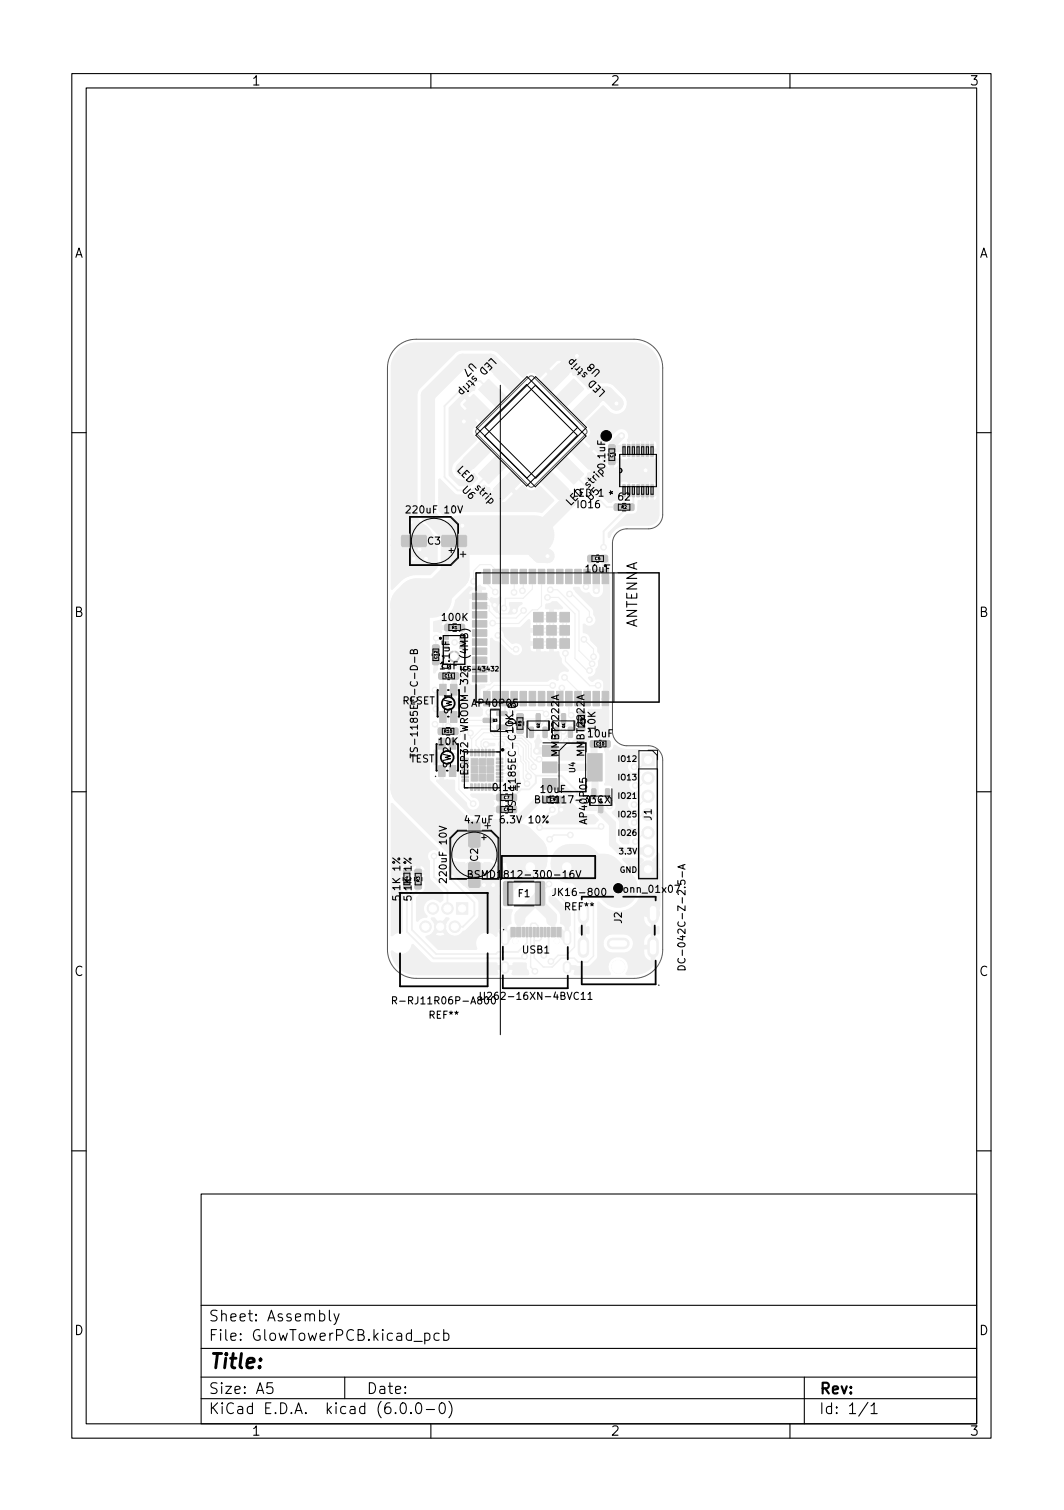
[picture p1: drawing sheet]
<svg xmlns="http://www.w3.org/2000/svg" width="148mm" height="210mm" viewBox="0 0 148 210" stroke-linecap="round" stroke-linejoin="round" font-family="sans-serif">
<defs><g id="words">
<text font-size="2.8" x="29" y="190.6">Title:</text>
<g font-size="2.1">
<text x="29" y="184">Sheet: Assembly</text>
<text x="29" y="186.7">File: GlowTowerPCB.kicad_pcb</text>
<text x="29" y="196.9">KiCad E.D.A. kicad (6.0.0-0)</text>
<text x="29" y="194.1">Size: A5</text>
<text x="51" y="194.1">Date:</text>
<text x="114" y="194.1">Rev:</text>
<text x="114" y="196.9">Id: 1/1</text>
</g>
<text font-size="1.9" x="88.7" y="87.5" transform="rotate(-90 88.7 87.5)">ANTENNA</text>
<g font-size="1.8">
<text x="35" y="11.9">1</text>
<text x="85" y="11.9">2</text>
<text x="135" y="11.9">3</text>
<text x="10.3" y="35.9">A</text>
<text x="136.4" y="35.9">A</text>
<text x="10.3" y="85.9">B</text>
<text x="136.4" y="85.9">B</text>
<text x="10.3" y="135.9">C</text>
<text x="136.4" y="135.9">C</text>
<text x="10.3" y="185.9">D</text>
<text x="136.4" y="185.9">D</text>
<text x="35" y="199.9">1</text>
<text x="85" y="199.9">2</text>
<text x="135" y="199.9">3</text>
</g>
<g font-size="1.4">
<text x="65.7" y="50.5" transform="rotate(135 65.7 50.5)">U7</text>
<text x="68.3" y="50" transform="rotate(135 68.3 50)">LED strip</text>
<text x="83.7" y="51.8" transform="rotate(-135 83.7 51.8)">U8</text>
<text x="84.2" y="54.4" transform="rotate(-135 84.2 54.4)">LED strip</text>
<text x="63.8" y="65.7" transform="rotate(45 63.8 65.7)">LED strip</text>
<text x="84.3" y="65.1" transform="rotate(-90 84.3 65.1)">0.1uF</text>
<text x="57" y="71.5">220uF 10V</text>
<text x="64.3" y="68.3" transform="rotate(45 64.3 68.3)">U6</text>
<text x="79.7" y="70.3" transform="rotate(-45 79.7 70.3)">LED strip</text>
<text x="80" y="69.1">LED 1</text>
<text x="80.5" y="70.8">IO16</text>
<text x="82.3" y="69.8" transform="rotate(-45 82.3 69.8)">U5</text>
<text x="85.9" y="68.9" transform="rotate(-90 85.9 68.9)">*</text>
<text x="86.1" y="69.7">62</text>
<text x="59.6" y="75.8">C3</text>
<text x="81.6" y="79.7">10uF</text>
<text x="61.6" y="86.5">100K</text>
<text x="61.2" y="93.2">1uF</text>
<text x="62.6" y="93" transform="rotate(-90 62.6 93)">0.1uF</text>
<text x="56" y="98.1">RESET</text>
<text x="62.9" y="99.4" transform="rotate(-90 62.9 99.4)">SW1</text>
<text x="66" y="98.4">AP40P05</text>
<text x="82.9" y="101.7" transform="rotate(-90 82.9 101.7)">10K</text>
<text x="57" y="106.2">TEST</text>
<text x="58.2" y="103.8" transform="rotate(-90 58.2 103.8)">TS-1185EC-C-D-B</text>
<text x="61.1" y="103.8">10K</text>
<text x="62.8" y="107" transform="rotate(-90 62.8 107)">SW2</text>
<text x="65.2" y="106.5" transform="rotate(-90 65.2 106.5)">ESP32-WROOM-32E (4MB)</text>
<text x="71.5" y="102" transform="rotate(-90 71.5 102)">10K</text>
<text x="77.8" y="105.2" transform="rotate(-90 77.8 105.2)">MMBT2222A</text>
<text x="81.4" y="105.2" transform="rotate(-90 81.4 105.2)">MMBT2222A</text>
<text x="82" y="102.7">10uF</text>
<text x="68.7" y="110.1">0.1uF</text>
<text x="71.8" y="111.3" transform="rotate(-90 71.8 111.3)">TS-1185EC-C-D-B</text>
<text x="75.3" y="111.8">BL1117-33CX</text>
<text x="75.3" y="110.4">10uF</text>
<text x="65.5" y="114.6">4.7uF 6.3V 10%</text>
<text x="66.6" y="119.9" transform="rotate(-90 66.6 119.9)">C2</text>
<text x="81.7" y="114.5" transform="rotate(-90 81.7 114.5)">AP40P05</text>
<text x="90.7" y="114.2" transform="rotate(-90 90.7 114.2)">J1</text>
<text x="55.7" y="125.1" transform="rotate(-90 55.7 125.1)">5.1K 1%</text>
<text x="57.3" y="125.1" transform="rotate(-90 57.3 125.1)">5.1K 1%</text>
<text x="62.2" y="122.5" transform="rotate(-90 62.2 122.5)">220uF 10V</text>
<text x="66.5" y="122.3">BSMD1812-300-16V</text>
<text x="72.2" y="124.9">F1</text>
<text x="77.6" y="124.7">JK16-800</text>
<text x="86.1" y="124.3">Conn_01x07</text>
<text x="78.7" y="126.7">REF**</text>
<text x="86.6" y="128.6" transform="rotate(-90 86.6 128.6)">J2</text>
<text x="72.8" y="132.8">USB1</text>
<text x="95.4" y="133.3" transform="rotate(-90 95.4 133.3)">DC-042C-Z-2.5-A</text>
<text x="55.8" y="139.8">R-RJ11R06P-A800</text>
<text x="59.9" y="141.8">REF**</text>
<text x="68.1" y="139.2">U262-16XN-4BVC11</text>
</g>
<g font-size="1.1">
<text x="80.1" y="107.6" transform="rotate(-90 80.1 107.6)">U4</text>
<text x="86.4" y="106.1">IO12</text>
<text x="86.4" y="108.6">IO13</text>
<text x="86.4" y="111.2">IO21</text>
<text x="86.4" y="113.8">IO25</text>
<text x="86.4" y="116.4">IO26</text>
<text x="86.5" y="119">3.3V</text>
<text x="86.4" y="121.5">GND</text>
</g>
<text font-size=".9" x="64.6" y="93.5">ICS-43432</text>
<g font-size=".6">
<text x="85.4" y="63.7" transform="rotate(-90 85.4 63.7)">C1</text>
<text x="86.6" y="70.8">R2</text>
<text x="82.9" y="78">C5</text>
<text x="63" y="87.6">R1</text>
<text x="60.9" y="91.7" transform="rotate(-90 60.9 91.7)">C12</text>
<text x="62" y="94.3">C11</text>
<text x="72.6" y="101.1" transform="rotate(-90 72.6 101.1)">R8</text>
<text x="81.2" y="100.8" transform="rotate(-90 81.2 100.8)">R9</text>
<text x="61.9" y="102">R10</text>
<text x="83.1" y="103.8">C10</text>
<text x="70.2" y="112.9">C4</text>
<text x="70.2" y="111.3">C7</text>
<text x="76.6" y="111.5">C9</text>
<text x="56.9" y="122.7" transform="rotate(-90 56.9 122.7)">R4</text>
<text x="58.4" y="122.8" transform="rotate(-90 58.4 122.8)">R3</text>
</g>
<g font-size=".4">
<text x="68.6" y="100.5">Q3</text>
<text x="75.1" y="101.3" transform="rotate(-90 75.1 101.3)">Q2</text>
<text x="78.6" y="101.3" transform="rotate(-90 78.6 101.3)">Q1</text>
<text x="83.8" y="111.8" transform="rotate(-90 83.8 111.8)">Q4</text>
</g>
</g></defs>
<circle cx="63.2" cy="91.4" r=".67" fill="none" stroke="#f0f0f0" stroke-width=".3"/>
<g fill="#f0f0f0" stroke="#f0f0f0" stroke-width=".14">
<path d="M70.9 112.3h1v.8h-1z"/>
<path d="M69.2 112.3h1v.8h-1z"/>
<path d="M75.6 103.8h2v1.5h-2z"/>
<path d="M75.6 106.1h2v1.5h-2z"/>
<path d="M75.6 108.4h2v1.5h-2z"/>
<path d="M81.9 104.9h2v3.8h-2z"/>
<path d="M61.6 74.6l.1-.1h3.1l.2 .3v1.2l-.3 .1h-3.1l-.1-.2z"/>
<path d="M56 74.6l.1-.1h3.1l.2 .3v1.2l-.3 .1h-3.1l-.1-.2z"/>
<path d="M63.6 125.7h1.6v1.6h-1.6z"/>
<path d="M65.3 120.1h1.3l.2 .1 .1 3.1-.2 .2-1.2 .1-.2-.2v-3.1z"/>
<path d="M65.3 114.5h1.3l.2 .1 .1 3.1-.2 .2-1.2 .1-.2-.2v-3.1z"/>
<path d="M64.5 63.8l2.5-2.4 1.4 1.4-2.5 2.4z"/>
<path d="M66.6 66l2.5-2.5 1.4 1.4-2.5 2.5z"/>
<path d="M71.2 65.6l1.4 1.4-2.5 2.5-1.4-1.4z"/>
<path d="M57.8 121.1h.8v.8h-.8z"/>
<path d="M57.8 122.9h.8v.8h-.8z"/>
<path d="M68.5 104.3h.3v.9h-.3z"/>
<path d="M68 104.3h.3v.9h-.3z"/>
<path d="M67.5 104.3h.3v.9h-.3z"/>
<path d="M67 104.3h.3v.9h-.3z"/>
<path d="M66.5 104.3h.3v.9h-.3z"/>
<path d="M66 104.3h.3v.9h-.3z"/>
<path d="M64.3 107.1h.9v.2h-.9z"/>
<path d="M64.3 107.6h.9v.2h-.9z"/>
<path d="M64.3 108.1h.9v.2h-.9z"/>
<path d="M64.3 108.6h.9v.2h-.9z"/>
<path d="M65.5 109.1h.3v.9h-.3z"/>
<path d="M66 109.1h.3v.9h-.3z"/>
<path d="M66.5 109.1h.3v.9h-.3z"/>
<path d="M67 109.1h.3v.9h-.3z"/>
<path d="M67.5 109.1h.3v.9h-.3z"/>
<path d="M68 109.1h.3v.9h-.3z"/>
<path d="M69.1 108.6h.9v.2h-.9z"/>
<path d="M69.1 108.1h.9v.2h-.9z"/>
<path d="M69.1 107.6h.9v.2h-.9z"/>
<path d="M69.1 107.1h.9v.2h-.9z"/>
<path d="M69.1 106.6h.9v.2h-.9z"/>
<path d="M69.1 106.1h.9v.2h-.9z"/>
<path d="M69.1 105.6h.9v.2h-.9z"/>
<path d="M65.5 105.6h3.3v3.2h-3.3z"/>
<path d="M62 87h.8v.8h-.8z"/>
<path d="M63.8 87h.8v.8h-.8z"/>
<path d="M83.9 79.3h.9v2h-.9z"/>
<path d="M82.6 79.3h.9v2h-.9z"/>
<path d="M81.3 79.3h.9v2h-.9z"/>
<path d="M80 79.3h.9v2h-.9z"/>
<path d="M78.8 79.3h.9v2h-.9z"/>
<path d="M77.5 79.3h.9v2h-.9z"/>
<path d="M76.2 79.3h.9v2h-.9z"/>
<path d="M75 79.3h.9v2h-.9z"/>
<path d="M73.7 79.3h.9v2h-.9z"/>
<path d="M72.4 79.3h.9v2h-.9z"/>
<path d="M71.2 79.3h.9v2h-.9z"/>
<path d="M69.9 79.3h.9v2h-.9z"/>
<path d="M68.6 79.3h.9v2h-.9z"/>
<path d="M67.3 79.3h.9v2h-.9z"/>
<path d="M65.8 82.6h2v.9h-2z"/>
<path d="M65.8 83.9h2v.9h-2z"/>
<path d="M65.8 85.1h2v.9h-2z"/>
<path d="M65.8 86.4h2v.9h-2z"/>
<path d="M65.8 87.7h2v.9h-2z"/>
<path d="M65.8 89h2v.9h-2z"/>
<path d="M65.8 90.2h2v.9h-2z"/>
<path d="M65.8 91.5h2v.9h-2z"/>
<path d="M65.8 92.8h2v.9h-2z"/>
<path d="M65.8 94h2v.9h-2z"/>
<path d="M67.3 96.3h.9v2h-.9z"/>
<path d="M68.6 96.3h.9v2h-.9z"/>
<path d="M69.9 96.3h.9v2h-.9z"/>
<path d="M71.2 96.3h.9v2h-.9z"/>
<path d="M72.4 96.3h.9v2h-.9z"/>
<path d="M73.7 96.3h.9v2h-.9z"/>
<path d="M75 96.3h.9v2h-.9z"/>
<path d="M76.2 96.3h.9v2h-.9z"/>
<path d="M77.5 96.3h.9v2h-.9z"/>
<path d="M78.8 96.3h.9v2h-.9z"/>
<path d="M80 96.3h.9v2h-.9z"/>
<path d="M81.3 96.3h.9v2h-.9z"/>
<path d="M82.6 96.3h.9v2h-.9z"/>
<path d="M83.9 96.3h.9v2h-.9z"/>
<path d="M78 85.3h1.3v1.3h-1.3z"/>
<path d="M78 87.1h1.3v1.3h-1.3z"/>
<path d="M78 88.9h1.3v1.4h-1.3z"/>
<path d="M76.1 85.3h1.4v1.3h-1.4z"/>
<path d="M76.1 87.1h1.4v1.3h-1.4z"/>
<path d="M76.1 88.9h1.4v1.4h-1.4z"/>
<path d="M74.3 85.3h1.3v1.3h-1.3z"/>
<path d="M74.3 87.1h1.3v1.3h-1.3z"/>
<path d="M74.3 88.9h1.3v1.4h-1.3z"/>
<path d="M84 103.2h.9v.8h-.9z"/>
<path d="M82.3 103.2h.9v.8h-.9z"/>
<path d="M61.1 101.4h.8v.8h-.8z"/>
<path d="M62.9 101.4h.8v.8h-.8z"/>
<path d="M86.7 67.5h.4v1.7h-.4z"/>
<path d="M87.4 67.5h.3v1.7h-.3z"/>
<path d="M88 67.5h.4v1.7h-.4z"/>
<path d="M88.7 67.5h.3v1.7h-.3z"/>
<path d="M89.3 67.5h.4v1.7h-.4z"/>
<path d="M90 67.5h.3v1.7h-.3z"/>
<path d="M90.6 67.5h.4v1.7h-.4z"/>
<path d="M90.6 61.9h.4v1.6h-.4z"/>
<path d="M90 61.9h.3v1.6h-.3z"/>
<path d="M89.3 61.9h.4v1.6h-.4z"/>
<path d="M88.7 61.9h.3v1.6h-.3z"/>
<path d="M88 61.9h.4v1.6h-.4z"/>
<path d="M87.4 61.9h.3v1.6h-.3z"/>
<path d="M86.7 61.9h.4v1.6h-.4z"/>
<path d="M71.1 129.1h.6v1.3h-.6z"/>
<path d="M71.9 129.1h.6v1.3h-.6z"/>
<path d="M73.2 129.1h.3v1.3h-.3z"/>
<path d="M74.2 129.1h.3v1.3h-.3z"/>
<path d="M74.7 129.1h.3v1.3h-.3z"/>
<path d="M75.7 129.1h.3v1.3h-.3z"/>
<path d="M77.5 129.1h.6v1.3h-.6z"/>
<path d="M76.7 129.1h.6v1.3h-.6z"/>
<path d="M76.2 129.1h.3v1.3h-.3z"/>
<path d="M75.2 129.1h.3v1.3h-.3z"/>
<path d="M73.7 129.1h.3v1.3h-.3z"/>
<path d="M72.7 129.1h.3v1.3h-.3z"/>
<path d="M70.2 50.7l2.4 2.5-1.4 1.4-2.4-2.5z"/>
<path d="M66.6 54.2l1.4-1.4 2.5 2.5-1.4 1.4z"/>
<path d="M64.5 56.3l1.4-1.4 2.5 2.5-1.4 1.4z"/>
<path d="M81.9 77.4h.9v.8h-.9z"/>
<path d="M83.6 77.4h1v.8h-1z"/>
<path d="M69.2 110.7h1v.8h-1z"/>
<path d="M62.7 95.3h.9v1.5h-.9z"/>
<path d="M62.7 99.1h.9v1.5h-.9z"/>
<path d="M61.2 99.1h.9v1.5h-.9z"/>
<path d="M61.2 95.3h.9v1.5h-.9z"/>
<path d="M84.8 62h.8v.9h-.8z"/>
<path d="M84.8 63.7h.8v.9h-.8z"/>
<path d="M60.3 89.8h.8v1h-.8z"/>
<path d="M60.3 91.6h.8v.9h-.8z"/>
<path d="M79.5 57.4l2.5-2.5 1.4 1.4-2.4 2.5z"/>
<path d="M77.4 55.2l2.5-2.4 1.4 1.4-2.5 2.4z"/>
<path d="M77.8 50.7l1.4 1.4-2.5 2.5-1.4-1.5z"/>
<path d="M61.1 102.8h.9v1.5h-.9z"/>
<path d="M61.1 106.6h.9v1.5h-.9z"/>
<path d="M62.6 106.6h.9v1.5h-.9z"/>
<path d="M62.6 102.8h.9v1.5h-.9z"/>
<path d="M89.4 104.9h1.7v1.7h-1.7z"/>
<path d="M62.9 93.7h.9v.8h-.9z"/>
<path d="M61.1 93.7h1v.8h-1z"/>
<path d="M79.2 101.3l.4-.1 .1 .1v1.3l-.1 .1-.5-.1z"/>
<path d="M78.2 99.4h.4h.2v1.3l-.1 .1-.5-.1z"/>
<path d="M72 99.4h.8v.9h-.8z"/>
<path d="M72 101.2h.8v.9h-.8z"/>
<path d="M84.3 109.9l.4-.1 .2 .1v1.2l-.1 .2-.5-.1z"/>
<path d="M82.4 109.9l.4-.1 .2 .1v1.2l-.1 .2-.5-.1z"/>
<path d="M83.4 111.7h.4l.1 .1 .1 1.2-.1 .2-.5-.1z"/>
<path d="M76.7 65.7l2.5 2.4-1.4 1.4-2.5-2.4z"/>
<path d="M77.4 64.9l1.4-1.4 2.5 2.5-1.4 1.4z"/>
<path d="M80.9 61.4l2.5 2.5-1.4 1.4-2.5-2.4z"/>
<path d="M70.2 122.8l1-.1 .2 .2v3l-.2 .2h-.8l-.3-.1v-3z"/>
<path d="M74.6 122.8l1-.1 .2 .2 .1 3-.2 .2h-.9l-.2-.1v-3z"/>
<path d="M73.7 101.3l.4-.1 .2 .1v1.3l-.1 .1-.5-.1z"/>
<path d="M75.6 101.3l.4-.1 .2 .1v1.3l-.1 .1-.5-.1z"/>
<path d="M74.7 99.4h.4l.1 .1 .1 1.2-.1 .1-.5-.1z"/>
<path d="M69.2 101h1.3l.1 .5-.1 .1-1.3-.1-.1-.1z"/>
<path d="M69.2 99.1h1.3l.1 .5-.1 .1-1.3-.1-.1-.1z"/>
<path d="M67.3 100.1l1.3-.1 .1 .5-.1 .1h-1.2l-.1-.1z"/>
<path d="M85.6 70.2h.8v.8h-.8z"/>
<path d="M87.4 70.2h.8v.8h-.8z"/>
<path d="M61.9 88.6h.6v.4h-.6z"/>
<path d="M86.8 119.5h2.5l.2 .2 .1 .1-.4 .4-.3 .6h1.5l.1 1.6a1.58 1.58 0 0 0 1.1-1l.2 .1v3.7l-.2 .2-.4-.2v3.9l.5-.1 .1 .1v.8l-.2 .2-.4-.2v4.2a3.5 3.5 0 0 1-2.9 1.6h-1l-.1-.1a1.42 1.42 0 0 0-.1-2 1.42 1.42 0 0 0-2 0 1.42 1.42 0 0 0-.1 2l-.1 .1h-4.8l-.2-.1 .2-.6-1.4-.1v-.3l.1-.1h1.3l.4 .1 1.6-.1 1-.9 .1-.3v-1.9h.8a1.34 1.34 0 0 0 .8 1.2l.4 .1 4.4-.1a1.27 1.27 0 0 0 1.1 1.2v-1.7h-1.1v.5h-2.3l.6-.4 .3-.6h2.5v-1.7a1.26 1.26 0 0 0-1.1 1.2v.5h-1.4a1.31 1.31 0 0 0-1.3-1.5h-2.1a1.32 1.32 0 0 0-.8 1.3h-.8v-3.5h6.4a1.27 1.27 0 0 0 1.1 1.2v-1.7h-1.1v.5h-6.4v-2.3h.2l.7 .6a3.3 3.3 0 0 0 2.3 .7h4.3v-1.7a1.29 1.29 0 0 0-1.1 1.2v.5h-3.1l.6-.1a3.3 3.3 0 0 0 1.2-5.5h.6v.1a1.28 1.28 0 0 0 1.1 1v-1.1h-1.7l-1.6-1.6z"/>
<path d="M54.5 132.5l.1-.1 .6 .4 .5 .1a1.59 1.59 0 0 0 1.7-1.4h.2l2.6 2.6h8.9h.1v.4h2.2v-.4h.1h1.7l.1 .7 .3 .4v.4l-.1 .1h-2.1l-.1-.1 .1-.6h-2.2l.2 .6-.2 .1h-11.3a3.5 3.5 0 0 1-3.4-2.8z"/>
<path d="M62.7 119.8l1.1 .3h.9l.1 1.5h2.6v-1.4l.1-.1h.7l.9 .4 .8 .1 .8 1.5-.1 .1h-.4a.75 .75 0 0 0-.6 .7l-.1 1.6 .2 1.7 .3 .4h1.2l.2 .2-.3 .6 .1 1.2-.6 .4v1.3h.4a.25 .25 0 0 1 0 .4l-.2 .1-.7-.1v-1.7a1.09 1.09 0 0 0-.9 .9v.4l-.1 .1-.7-.5-.5-.1a1.58 1.58 0 0 0-1.5 2.3l-.1 .1h-5.3l-1.7-1.7 .1-.1 .6-.3h.6a1.27 1.27 0 0 0 1.4 0l-.7-.7-.7 .7h-.6l.9-1.1-.8-1v-.2h.4l.8 .9 .8-.9h.4v.2l-.8 1 .4 .5a1.37 1.37 0 0 0 1.2 .8 1.37 1.37 0 0 0 1.3-.6l.3-.2 1.8-1.8v-2.2l-1.2-1.3 .3-.1h1l.4-.3 .2-.4v-1.3h-1.1v2h-.5v-2h-1v1.1l-.1 .1h-.2l-2-2.1v-.4l.2-.4z"/>
<path d="M81 127l.4-.1 .1 .1v2.2l.4-.2 .1 .1v.9h-.1l-.4-.1v2.1l-.1 .1h-.4v-2.2h-.3l-.1-.1v-.6l.4-.1z"/>
<path d="M76.5 124.8h.1l.8 .2 2 2.1v1.7l-.2 .2v1.7l-.8 .1-.1-.1a.24 .24 0 0 1 0-.4h.4v-1.3l-.6-.4-.1-1.4-.2-.4-1.3-1.3z"/>
<path d="M54.5 111.9h.2l6.3 6.4a.29 .29 0 0 1-.5 0 .94 .94 0 0 0-.9 .5 .94 .94 0 0 0 .2 1.1v2.4l.2 .2 1.7 1.8v1l-.2 .2a.34 .34 0 0 1-.6-.1 1.33 1.33 0 0 0-1.7 .4 1.33 1.33 0 0 0 .3 1.8l-.1 .1-.8 .2-.4 .4-.2-.1v-3.1l1.1-1.1 .1-.4a1.25 1.25 0 0 0-.1-1 .33 .33 0 0 1 0-.5l.1-.4h-2h-1.5v.3a.39 .39 0 0 1 0 .7v1l.3 .6v5.4l-.1 .1-.6 .1-.8 .4v-.1v-9h4.7a.73 .73 0 0 0-.7-.7v.7h-.5v-.7l-.5 .2-.6-.2v.7h-.5v-.7a.73 .73 0 0 0-.7 .7h-1.2z"/>
<path d="M91.6 118.9l.1-.1 .1 .2v1.6l-.2 .1-.7-.9 .4-.4z"/>
<path d="M83.9 77.6l.3-.1 .1 .2v1l.3 .1v3l.2 .1v13.7l-.2 .2v3l.2 .1v3.5l-.1 .2v2a.7 .7 0 0 0 .8-.7l.1-.1 .8 .4 .6 .1 2 .1 .1 .1-.2 .4v.9l-.1 .2-.2-.1a.92 .92 0 0 0-1.2 1.1 .92 .92 0 0 0 1.6 .4l.1 .2-.2 .8-.9 .2a.92 .92 0 0 0-.3 1.2 .92 .92 0 0 0 1.2 .4l.1 .2-.2 .8-.6-.1-.4 .1a.91 .91 0 0 0-.3 1.3 .91 .91 0 0 0 1.3 .3h.2l-.1 .3-.5 .5-.6 .2a.95 .95 0 0 0-.2 1.3 .95 .95 0 0 0 1.3 .2l.1 .1-.1 .5-.3 .3a1 1 0 0 0-1 1.2l-.9 .1-.4-.5v-2.5l-.3-.5-.7-.8v-.2a.96 .96 0 0 0 .2-1.5l-.1-1.8-.4-.3-.7-.1-.1-.1 .2-.4v-3.9l-.2-.4v-1.9l-.6 .2-.4-.2h-.9l-.5 .3-.1 .4v1.1l-.3 .4-.1 1h-3.2a.16 .16 0 0 1-.2-.1 .16 .16 0 0 1 .1-.2v-.7l-3.4 .1-.1-1.7 .3-.4v-.4l.1-.1 .2 .1v.4a.38 .38 0 0 1 .3 .5l-.3 .4v.6h2.9l.1-.4 .1-.1a.99 .99 0 0 0 1 .2 .99 .99 0 0 0 .6-.8l.3-.2 .2-.4 .6-.3h.6a.74 .74 0 0 0 .5-.7l-.1-.8a.33 .33 0 0 1-.1-.6l.2-.3-.1-1 .1-.1h2l.1-2.9a.92 .92 0 0 0-.3-1.2 .92 .92 0 0 0-1.3 .2h-.1l-.4-.4-.1-.1 .2-.1a.93 .93 0 0 0 .9-1.1l.3-.6v-.5a.99 .99 0 0 0-.1-1.4v-.6l-1-1a1.04 1.04 0 0 0-1-1.1v-1l.1-.1 .2 .1a.93 .93 0 0 0 1.3-.1 .93 .93 0 0 0-.1-1.4v-.5l-.2-.3-2.3-2.3-.3-.4a.13 .13 0 0 1-.1-.1 .13 .13 0 0 1 .2-.1h.6l.1 .1a.91 .91 0 0 0 .8 .7l.5-.1 .1 .1a1.01 1.01 0 0 0 1.1 .6 1.01 1.01 0 0 0 .8-.9v-3.5l-.2-.5z"/>
<path d="M78.1 109h.2l1.3 1.4a1.13 1.13 0 0 0 0 1.4l1.5 1.5 .3 .1 1.3 .1 .6 .7-.5 .5h-6.7l-.1-.2 .9-.8a.94 .94 0 0 0 .8-1.4h.4a.7 .7 0 0 0 .8-.7h-.8v.7h-.4l-.1-.2v-1h1.3a.87 .87 0 0 0-.9-.8z"/>
<path d="M61.3 103.4l.4-.1 .1 .1-.1 3.2 .1 2 .5-.1 1 .1 .1 1.6 1.5 1.6a.94 .94 0 0 0 .6 .9 .94 .94 0 0 0 1.1-.3h2.8v-1.1h-.8l.3 .6-.3 .5h-2l.1-.1a.96 .96 0 0 0-.9-1.3l-.2-.3 .1-.1h2.7h.2v.2h.8l-.1-1.4 .8-.1 .3-.1 .1-.3 .1-.6 1-.9 .6-.1 .1 .1v1l.1 .3a.39 .39 0 0 1-.1 .6l-.8 .8h-.5l-.4 .2-.7-.2v2.7v.2h-1.3l.2 .4-.1 .2h-3.1l-4.8-4.8a.15 .15 0 0 1 0-.2 .15 .15 0 0 1 .2 0h.3v-2.5h-.3l-.4 .4-.2-.1v-1.8l.1-.2 .3 .4h.5z"/>
<path d="M67.6 103.6l1.2-.1 .1 .1-.1 .2h-.8a.32 .32 0 0 1-.4-.2z"/>
<path d="M63.8 92.6l.3-.2a.15 .15 0 0 1 .1-.1 .15 .15 0 0 1 .2 .2v.8l.5 .4 .4 .2v1.1l.1 .3 .3 .1 1.8 .1a.21 .21 0 0 1 0 .2 .21 .21 0 0 1-.3 .1l-.2 .1-.2 .3v2.1l.4 .5v.5a.32 .32 0 0 1-.3 .4h-2l-.3 .1-.4 .3h-1.1l-.1-.4 .1-.1h1v-.8l-.2-.2h-.5a1.15 1.15 0 0 0-1.1-1l.1-.4 1.3 .1 .3-.2 .1-.2v-.6h-.6l-.1 1h-.5v-1.5h1.2v-.6a.4 .4 0 0 1 .2-.5l.1-.3h-.8v.6l-.2 .2v.6h-.5v-.9l.2-.2v-.8h1.3a.78 .78 0 0 0-.9-.8v-.2z"/>
<path d="M69.7 87.5l2.7-.1 1.2-1.1 .2 .1v1.1h1.6l-.2-.2v.2h-.5v-.6h.5l.7 .6h1.3l-.1-.2v.2h-.6v-.2l-.1 .2h-.5l.6-.6h.6l.6 .6h.7v-.2l-.2 .2h-.4l.6-.6-.6-.7h.4l.2 .2v-.2h-.7l-.6 .7h-.6l-.6-.7h.5l.1 .2h.6l.1-.2h-.1v.2h-.6v-.2h-.6l-.7 .7h-.5v-.5h.5l.2-.2h-.2v.2h-.5l.1-.7h1.7v-.9l-.5-.1v-.6h.5l.4-.3h.6l.8 .9-.6 .1h-.6v.9l1.8 .1v3.9l-.1 .2h-1.7v.9h.4a.18 .18 0 0 1 .3-.1 .18 .18 0 0 1 0 .3l.1 .3 .2 .4 .1 .7 1 1a.28 .28 0 0 1-.5 0h-.2a1 1 0 0 0-.8 1.3l-.8-.2-.7 .3h-7.4l-.4 .1-.1-1.1v-4.9a.3 .3 0 0 1 .4 .2l.7 .3 1.5 1.4 .2 .2a.92 .92 0 0 0 1.1 .3 .92 .92 0 0 0 .6-1h1l.1 .3 .3 .2h2.3v-.9h-1.3v.9h-.5v-.9h-.9v.4h-1a.94 .94 0 0 0-1.5-.7l-.3-.3h4.4l-.2-.1v.1h-.5v-.6h.5l.7 .7 1.3-.1-.1-.1v.1h-.6v-.1l-.1 .1h-.5l.6-.6h.6l.6 .7h.7v-.2l-.2 .1h-.4l.6-.6-.6-.7h.4l.2 .2v-.2h-.7l-.6 .7h-.6l-.6-.7h.5l.1 .2h.6l.1-.2h-.1v.2h-.6v-.2h-.6l-.7 .7h-.5v-.5h.5l.2-.2h-.2v.2h-.5v-.2h-.9v1.3h-2.8l-.8-.8a1.15 1.15 0 0 0-.6-1z"/>
<path d="M60.5 91.8h1.2v-.2l-.2-.5 .2-.2h.2v.7l.2 .5 .8 .8a.13 .13 0 0 1 .1 .1 .13 .13 0 0 1-.1 .2l-.4 .1-.4-.1-.7-.1v-.1l.2-.4 .1-.3h-.7v.9l-.4 .4a.14 .14 0 0 1-.1 .1 .14 .14 0 0 1-.1-.1z"/>
<path d="M62 88.1l.3 .1v1.2l-.3-.1z"/>
<path d="M60.4 86.6a3.4 3.4 0 0 0 3.1-3l1.8-1.9 .5 .1a.14 .14 0 0 1 0 .2 .14 .14 0 0 1-.1 .1l-.4 .3v.4h1.2v-.7h-.3l-.2-.1 .7-.5h.2a.65 .65 0 0 0 .6 .3l.1 .1v.2h-.6v1.2h-1.7v1.7l-.1 .4a.98 .98 0 0 0-1.5 .9v.1a.36 .36 0 0 1-.4 .3 .36 .36 0 0 1-.3-.2l-.3-.1-.1 1.2h-1.2l.1 .4-.1 .1-.4-.1-.6-.1v-.8h1.7v-.7a.73 .73 0 0 0-.7 .7h-1z"/>
<path d="M71 84l1.6-.1 .1 .1a1.19 1.19 0 0 0-.7 1.1l-.4 .4-.8-.1 .3-.7z"/>
<path d="M68.3 83.3l.1-.1 .7 .1 .3-.1a.19 .19 0 0 1 .2-.1 .19 .19 0 0 1 .2 .1v.6a1.15 1.15 0 0 0-.5 1.4l-.1 .1-.5-.5v-.6l-.4-.5z"/>
<path d="M55.5 48.8a3.5 3.5 0 0 1 2.5-1.1h30.3a3.5 3.5 0 0 1 3.5 3.6v20.3a1.48 1.48 0 0 1-1.5 1.5h-3a2.73 2.73 0 0 0-2.1 1h-.1l-.2 .7h-.1l-.1-.6 2.6-2.6h.9l.5-.3 .1-.3 .1-1.3h2.2l.2-.2 .2-.2v-.8h-.5v1.2h-.4v-1.2h-.3v1.2h-.3v-1.2h-.3v1.2h-.4v-1.2h-.4v-.1v-.2h.1h2.5v-.8l-.3-.3-.2-.1v1.1h-.4v-1.1h-.3v1.1h-.3v-1.1h-.3v1.1h-.4v-1.1h-.3v.2l-.1 .1-.2-.3h-.9a.21 .21 0 0 1-.2 .2 .21 .21 0 0 1-.2-.2h-.8l-.3 .3-.1 2.3h-.6l-.5 .4h-.4l-3.2-3.3 .2-.4 .2-.4 .4-.1 .6-.6-1.7-1.8h.6l1.4 1.4 .3-.3h.7a.73 .73 0 0 0 .7 .7h.6a.73 .73 0 0 0 .7-.8h-.7v.8h-.6v-.8l-1.4 .1 .3-.3 .1-.4-1.2-1.3-.9 .9-.6-.1 1.1-1.1-.1-.2h2v.9l.2 .4-.2 .6h2.1l.3 .1h.8a.19 .19 0 0 1 .1-.2 .19 .19 0 0 1 .2 .1v.1h3.5l.3-.4v-.7h-.5v1.1h-.4v-1.1h-.3v1.1h-.3v-1.1h-.3v1.1h-.4v-1.1h-.3v1.1h-.3v-1.1h-.3v1.1h-.4v-1.1h-.3l-.1-.3 .1-.1h.3h3.5v-.7l-.2-.3-.3-.1v1.1h-.4v-1.1h-.3v1.1h-.3v-1.1h-.3v1.1h-.4v-1.1h-.3v1.1h-.3v-1.1h-.3v1.1h-.4v-1.1h-.3v.2h-.1l-.2-.2v-.1a1.01 1.01 0 0 0-.2-1.4 1.01 1.01 0 0 0-1.3 0l-1.5 1.6-.2 .5h-2l-.7-.7 .5-.6a.92 .92 0 0 0 0-1.3l-.4-.4v-.1l2.3-2.4h.2l.7 .8a1.52 1.52 0 0 0 1.8 .2 1.52 1.52 0 0 0 .7-1.6l-.1-.4-.3-.4-1.4-1.4-.5-.3-1.8-.1-.5 .2-.8 .7-.2-.4-1.5-1.4-.5-.2-.1-.4-.6-.6-1.7 1.7-1.3-1.2-.8 .8-.5-.4a.92 .92 0 0 0-1.4 0l-.5 .5-1.2-1.2h4.8l.9 .8 1.4-1.4-.6-.6h-.3l-.3 .1-1.1 1.1h-4.8l-2.3-2.3-.5-.3h-4.7l-.4 .1-.4 .3-5 5-.2 .9v16.7l.3 .8 1.4 1.4-.1 .2-.5-.2h-1.3v1.1h2v-.5l-.2-.3 .2-.2 .9 1 .1 3.9-1 1h-2.2l-1.1 .3-.7 .5-1.3 1.3-.1-.2v-6h.9l.1 .5 .5 .2h3.2l.5-.3 .2-.3v-.4h-2v1h-.5v-1h-2v.3h-.9v-.8h2.9v-1.1l-1.6 .1-.4 .4v.6h-.9v-23.9a3.5 3.5 0 0 1 1-2.4z"/>
<path d="M61.1 66.7h.2l2 2.1 .4 .1h2.3l1.4-1.3 .4 .2 .4 .1 .1 .4 .6 .6 1.7-1.7 1.3 1.2 .9-.8 .5 .4a.91 .91 0 0 0 1.3 .1l.6-.4 1.9 1.9-1.7 1.8-.8-.2-10.9 .1a3.6 3.6 0 0 0-1.7 .6l-.9-.9v-1.7h8.2l.6 .6 .2 .1 .4-.1 1-1.1-.8-.9-1.4 1.4h-8.2z"/>
<path d="M62.6 56.8l.4-.5h1l.1 .3 1.1 1.1 .9-.9-1.4-1.4-.6 .6-.1 .3h-1l2.6-2.6h.6l.1 .1-.2 .5-.4 .2-.6 .6 1.7 1.7-1.2 1.3 .8 .8-.4 .5a.91 .91 0 0 0 0 1.3l.4 .4v.2l-3.1 3a1.51 1.51 0 0 0 0 2.1 1.51 1.51 0 0 0 2.1 .1l.6-.6 .5 .7-1 1h-1.5l-1.5-1.4z"/>
<circle cx="73.8" cy="120.7" r="1"/>
<circle cx="78.9" cy="120.7" r="1"/>
<circle cx="63.3" cy="129" r=".8"/>
<circle cx="62.3" cy="126.5" r=".8"/>
<circle cx="61.3" cy="129" r=".8"/>
<circle cx="60.3" cy="126.5" r=".8"/>
<circle cx="59.3" cy="129" r=".8"/>
<circle cx="78.6" cy="86.9" r=".15"/>
<circle cx="78.6" cy="88.7" r=".15"/>
<circle cx="77.7" cy="85.9" r=".15"/>
<circle cx="77.7" cy="87.8" r=".15"/>
<circle cx="77.7" cy="89.6" r=".15"/>
<circle cx="76.8" cy="86.9" r=".15"/>
<circle cx="76.8" cy="88.7" r=".15"/>
<circle cx="75.9" cy="85.9" r=".15"/>
<circle cx="75.9" cy="87.8" r=".15"/>
<circle cx="75.9" cy="89.6" r=".15"/>
<circle cx="75" cy="86.9" r=".15"/>
<circle cx="75" cy="88.7" r=".15"/>
<circle cx="77.5" cy="131" r=".35"/>
<circle cx="71.8" cy="131" r=".35"/>
<circle cx="86.1" cy="134.6" r=".9"/>
<circle cx="86.1" cy="123.7" r="1.15"/>
<circle cx="90.2" cy="108.3" r=".85"/>
<circle cx="90.2" cy="110.9" r=".85"/>
<circle cx="90.2" cy="116" r=".85"/>
<circle cx="90.2" cy="118.5" r=".85"/>
<circle cx="90.2" cy="121" r=".85"/>
<circle cx="83.3" cy="95.4" r=".4"/>
<circle cx="88.3" cy="106.8" r=".4"/>
<circle cx="71.9" cy="90.4" r=".4"/>
<circle cx="78.7" cy="91" r=".4"/>
<circle cx="69" cy="82.4" r=".4"/>
<circle cx="69.3" cy="88.5" r=".4"/>
<circle cx="72.9" cy="85" r=".4"/>
<circle cx="79.3" cy="82.7" r=".4"/>
<circle cx="82.1" cy="86.3" r=".4"/>
<circle cx="88.5" cy="109.4" r=".4"/>
<circle cx="81.3" cy="89" r=".4"/>
<circle cx="78.2" cy="95.8" r=".4"/>
<circle cx="82.7" cy="91.4" r=".4"/>
<circle cx="88.3" cy="112" r=".4"/>
<circle cx="72.8" cy="82.3" r=".4"/>
<circle cx="76.6" cy="82.1" r=".4"/>
<circle cx="82.5" cy="92.4" r=".4"/>
<circle cx="88.3" cy="114.5" r=".4"/>
<circle cx="71.6" cy="82.5" r=".4"/>
<circle cx="76.2" cy="83.2" r=".4"/>
<circle cx="88.5" cy="117.2" r=".4"/>
<circle cx="82.1" cy="93.4" r=".4"/>
<circle cx="81.6" cy="81.7" r=".4"/>
<circle cx="77" cy="95.4" r=".4"/>
<circle cx="68.6" cy="86.8" r=".4"/>
<circle cx="66" cy="81" r=".4"/>
<circle cx="63.3" cy="89.4" r=".4"/>
<circle cx="68.9" cy="84.2" r=".4"/>
<circle cx="60.7" cy="98.7" r=".4"/>
<circle cx="60.7" cy="88.8" r=".4"/>
<circle cx="60.6" cy="96.1" r=".4"/>
<circle cx="63.2" cy="105.3" r=".4"/>
<circle cx="70.2" cy="84.7" r=".4"/>
<circle cx="71.6" cy="85" r=".4"/>
<circle cx="62.4" cy="101.1" r=".4"/>
<circle cx="78.4" cy="101.8" r=".4"/>
<circle cx="71.3" cy="98.9" r=".4"/>
<circle cx="76" cy="99.4" r=".4"/>
<circle cx="60.6" cy="100.8" r=".4"/>
<circle cx="61.5" cy="105.5" r=".4"/>
<circle cx="69.6" cy="100.3" r=".4"/>
<circle cx="78.6" cy="94.3" r=".4"/>
<circle cx="70.7" cy="104.5" r=".4"/>
<circle cx="79.5" cy="99.6" r=".4"/>
<circle cx="76.5" cy="100.8" r=".4"/>
<circle cx="73.2" cy="100.8" r=".4"/>
<circle cx="78.9" cy="103.2" r=".4"/>
<circle cx="69.8" cy="103.6" r=".4"/>
<circle cx="67.7" cy="103.7" r=".4"/>
<circle cx="78.2" cy="112.8" r=".4"/>
<circle cx="86.5" cy="60.7" r=".4"/>
<circle cx="89.9" cy="65.5" r=".4"/>
<circle cx="84.1" cy="76.2" r=".4"/>
<circle cx="68.1" cy="99.2" r=".4"/>
<circle cx="65.9" cy="111.9" r=".4"/>
<circle cx="60.4" cy="119.2" r=".4"/>
<circle cx="76.9" cy="112.7" r=".4"/>
<circle cx="75.1" cy="105.7" r=".4"/>
<circle cx="76.4" cy="123.1" r=".4"/>
<circle cx="79.4" cy="116.3" r=".4"/>
<circle cx="74.3" cy="106.8" r=".4"/>
<circle cx="76.5" cy="116.9" r=".4"/>
<circle cx="84.9" cy="112.2" r=".4"/>
<circle cx="75.1" cy="115.2" r=".4"/>
<circle cx="83.7" cy="115.1" r=".4"/>
<circle cx="68.7" cy="123.2" r=".4"/>
<circle cx="66.1" cy="123.2" r=".4"/>
<circle cx="67.4" cy="123.2" r=".4"/>
<circle cx="73" cy="133.2" r=".4"/>
<circle cx="75.7" cy="133" r=".4"/>
<circle cx="77.3" cy="124.1" r=".4"/>
<circle cx="73.6" cy="108.1" r=".4"/>
<circle cx="76.7" cy="133.9" r=".4"/>
<circle cx="74.5" cy="135.2" r=".4"/>
<circle cx="73.4" cy="109.1" r=".4"/>
<circle cx="80.3" cy="49.6" r=".4"/>
<circle cx="64.6" cy="58.7" r=".4"/>
<circle cx="57.6" cy="77.8" r=".4"/>
<circle cx="57.6" cy="75.3" r=".4"/>
<circle cx="74.7" cy="104.6" r=".4"/>
<circle cx="59.3" cy="77.8" r=".4"/>
<circle cx="57.2" cy="72.7" r=".4"/>
<circle cx="58.4" cy="76.5" r=".4"/>
<circle cx="83" cy="82.2" r=".4"/>
<circle cx="64.4" cy="73.2" r=".4"/>
<circle cx="85.8" cy="56.2" r=".4"/>
<circle cx="76.2" cy="77.4" r=".4"/>
</g>
<path d="M70.3 130v1M70.3 134.4v.6M79 130v1M79 134.4v.6" fill="none" stroke="#f0f0f0" stroke-width="1.2"/>
<path d="M81.2 126.5v1.4M81.2 131.2v1.4M85.3 131.4h1.6M90.9 126.5v1.4M90.9 131.2v1.4" fill="none" stroke="#f0f0f0" stroke-width="1.6"/>
<path d="M57.6 75.3v1.5l.4 .3M64.1 74.5h10.4M60.2 83.3h-2.2l-.9 .9v25.5l7.1 7.1h5.3l.5 .6h2.1l1.4 1.4v1l-.3 .2M79.4 120.3h1.5l1.3 1.3h1.8l2.1 2.1" fill="none" stroke="#f0f0f0" stroke-width="5.5"/>
<g fill="none" stroke="#f0f0f0" stroke-width=".2">
<path d="M84.6 64.2h.6M86.6 62.4h.1M86.6 62.4l.3 .3M88.1 66.9l-.6 .5v.9M89 66.9l.5 .4v1M89.5 65.1l.4 .4M73 108.5v.3l.4 .3M79.4 116.3h-2.3l-.6 .6M74.9 129.8v-.9l-.3-.3h-.5l-.2 .1v6l.6 .5M75.4 129.8v.9l-.3 .3h-.7M76.4 123.1l-1.2 1.3M77.3 124.1l2.7 2.7v5.1l-1.2 1.1h-1.1l-.8 .9h-.2"/>
<path d="M81.4 124.7l1.2 1.2v7.2l-.8 .9h-1.3l-.5-.6h-1.8l-1.3 1.2h-1.2l-1.3-1.2v-3.6"/>
</g>
<g fill="none" stroke="#f0f0f0" stroke-width="1">
<path d="M82.4 77.8v.5M83 78.9v3.3M84.1 77.8v.3l.2 .2v2l.2 .2v16.6l-.2 .2v6.1l.1 .2M86.5 60.7l-1.3 1.3v.4h1.4M89.5 62.7v2.4M89.9 65.5l-.4 .4v2.4M83 80.3h.1M75 111.3l-5.5 5.5v-.6M76.6 106.8h6.3M81.6 112.4h2.1v.6l1.6 1.7v2.8l1 1h3.9M82.1 102.2l-2.3 2.3-5.1 .1M82.7 103.6v3.1l.2 .1"/>
<path d="M82.9 106.8v3.6M71.2 129.8v.2l-.5 .5h-.4M78 129.8v.2l.6 .5h.4"/>
</g>
<g fill="none" stroke="#f0f0f0" stroke-width=".16">
<path d="M60.6 96.1v2.5l.1 .1M60.7 92h.5M60.7 88.8v1.5l.2-.2h1.3M61.6 94.1l.1 7.5-.2 .2-.9-1M62.4 98.6v2.5l.7 .7h.2M63.2 92.8v1.2l.1 .1-.1 .2v5.5M63.3 89.4l1 .1M64.2 86.6v2.1M65.2 93.2h1.6M66 81v-1.5l.8-.9h1.5l.8 .7v1.7M66.8 84.3h1.2l.1 .7 1 1.1h2.8l1-1.1M67.8 80.3v1l1.2 1.1"/>
<path d="M69.3 88.5l2 1.9h.6M71.3 98.9h4.3l.4 .5M71.6 80.3v2.2M71.6 85l-.4 .5h-1.6l-.7-.7v-.6l-1.2-1.1h-2.3l-3 2.9v2.6l-.2 .2v.7M72.9 80.3v1.8l-.2 .2M74.1 80.3v1.7l-1.3 1.3h-2.4v1.2l-.2 .2M75 87.8h3.6M75 89.6v-3.7h3.6v3.7h-4.6l-5.8 5.8h-1.3l-.7 .6h-3M75.4 80.3v4.1l-.6 .5h-.7l-1.9 1.9h-3.4l-.2-.2v.2M76.2 83.2h1.6l2.3 2.3v6.2l1.6 1.7h.4M76.6 82.1h1l3 3v5.5l1.9 1.8M76.8 85.9v3.7"/>
<path d="M77 95.4h-8.2l-.6 .6h-.2l-.2 .2v1.1M77.6 99.2l.9 .9M78.2 95.8v1.2M78.6 94.3l1.9 1.9v1.1M78.7 91v1.1l3.4 3.4 1.2-.1M79.2 97.3v2l.3 .3M79.3 82.7h.3l2.5 2.4v1.2M81 99.5l-1.4 1.4h-.5l-.2 .2h-.9M81.3 89l1.4 1.4v1M81.8 80.3l-.2 .1v1.3M62.3 104.3v2.3M63.9 102.5v7.4l2 2"/>
<path d="M64.5 101.7v3.7M64.9 100.3h3.1M65.1 101.1h3.2l.8 .7h1.8M69.6 107.7h.9M69.8 103.6l-.2 .3v1.8M70.4 102.9h-3.1l-.3 .4v.6l.2 .2v.7M70.4 106.5l-.2 .2h-.6M70.6 102.6h-1.8l-.5-.6h-.9l-1.1 1.1v.7l.4 .4v.6M70.7 102.2h-1.7l-.7-.7h-1.2l-1.4 1.4M70.8 106.6l-.6 .6h-.6M71.7 103.1h.8l.7 .8v1.8l.5 .4v1l.9 .9v.7M71.8 102.8h.8l1 .9v1.8l.7 .8v.5"/>
<path d="M72 102.4h.8l1.2 1.2v1.7l.5 .5M72.2 105l.3 .3v.7l.4 .4v2l.1 .1M72.2 103.5l.7 .7v1.7l.3 .3v1.1l.4 .3v.5M73.2 100.8l-.8 .9M75 100.1h-2.3l-.3-.3-.4 .5h-2.4M75.9 102v.5l.7 .6M77 100.1h-.8l-1.8 1.9h-.4M78.4 101.8l-.2 .3M80.4 102h-1l-.5 .5v.7M89.4 113.4l-1.1 1.1M90.2 105.8l-.9 1h-1M90.2 108.3l-1 1.1h-.7"/>
<path d="M90.2 110.9l-1.1 1.1h-.8M90.2 116h-.5l-1.2 1.2"/>
</g>
<g fill="none" stroke="#f0f0f0" stroke-width=".25">
<path d="M65.4 53.1l-3.5 3.4v9.9l1.8 1.9M68.7 65.4l-2.9 2.9M79.4 65.5l5.1 5.1h1.5M86.9 68.3v2.8l-2.8 2.9v2.2M88.2 68.3v1.9l-.4 .4M68.1 99.2l-.1 1.1M70.3 98.9l-.4 .5M60.4 119.2v2.9l1.9 1.9v2.5M65.7 104.8h.5M67.7 103.7h.1M67.7 103.7v3l-.5 .5 .5 .5M69.7 109.8v2.9"/>
<path d="M69.7 112.7h.1M69.9 101.3h.4M75.1 105.7l-.1 .1h-.5M76.9 112.7l-1.8 1.8v.7l.2 .2h8.1l.3-.3M77.8 111.3v1.1l.4 .4M80.3 110.2l-2.1-2.2h-3.6v1l-.9 .9h-1.1l-1.2 1.2v1.6M84.6 110.6l.3 .2v1.4M56.7 121.5h1.5M56.7 123.3v6.4l3.7 3.7h12.4l.2-.2M58.2 123.3v.6l-.8 .8v4.8l3.3 3.3h8.4l.3-.3h2.7l1.3-1.2v-1.5M61.3 129l2.2 2.3h1.5l1.9-2v-.2h2l1.4 1.4M61.8 121.4l4.3 4.3v1.7l-1.6 1.6h-1.2"/>
<path d="M76.4 129.8v2.6"/>
</g>
<path d="M88.3 62.7h.5M89.6 68.3h1.2" fill="none" stroke="#f0f0f0" stroke-width="1.8"/>
<g fill="none" stroke="#f0f0f0" stroke-width="2">
<path d="M66.5 56.8l-1.9 1.9M70.7 52.6l-2.4-2.4h-3.9l-4.8 4.8v16.7l3.8 3.8M77.3 52.6h.1M80.3 49.6l-3 3M83.5 54.8l-2 2M84.5 54.8l1.3 1.4M57.2 72.7l.4 .5M64.4 73.2v1l-1.2 1.1M66.4 63.3l-2 2M66.4 63.3h.1M70.7 67.5l-2.1 2.2M77.2 67.6l2.1 2"/>
<path d="M79.3 69.6l-4.8 4.9v2.2l.6 .7h1.1M81.5 63.4l1.9 1.9M88.8 62.7h1.3M90.2 126.5l.7 .7"/>
</g>
<path d="M88.1 66.9h.9" fill="none" stroke="#f0f0f0" stroke-width=".8"/>
<path d="M63.4 75.5v4.6l-3.2 3.2M66.1 121.8l1.3 1.4" fill="none" stroke="#f0f0f0" stroke-width="4"/>
<path d="M90.5 121.4v4.7" fill="none" stroke="#f0f0f0" stroke-width="2.9"/>
<path d="M90.2 121l.4 .4M90.6 126.1l-.4 .4" fill="none" stroke="#f0f0f0" stroke-width="2.5"/>
<path d="M73.8 120.7l-3 3.1v.6M75.2 124.4v1.6l1.6 1.6v.6M75.2 124.7l-2.8 2.8v.7" fill="none" stroke="#f0f0f0" stroke-width="1.5"/>
<path d="M72.4 128.2l-.2 .1v1.5M76.8 128.2l.2 .2v1.4" fill="none" stroke="#f0f0f0" stroke-width=".6"/>
<g fill="#fff" stroke="#fff" stroke-width=".14">
<circle cx="83.3" cy="95.4" r=".2"/>
<circle cx="88.3" cy="106.8" r=".2"/>
<circle cx="71.9" cy="90.4" r=".2"/>
<circle cx="78.7" cy="91" r=".2"/>
<circle cx="69" cy="82.4" r=".2"/>
<circle cx="69.3" cy="88.5" r=".2"/>
<circle cx="72.9" cy="85" r=".2"/>
<circle cx="79.3" cy="82.7" r=".2"/>
<circle cx="82.1" cy="86.3" r=".2"/>
<circle cx="88.5" cy="109.4" r=".2"/>
<circle cx="81.3" cy="89" r=".2"/>
<circle cx="78.2" cy="95.8" r=".2"/>
<circle cx="82.6" cy="91.4" r=".2"/>
<circle cx="88.3" cy="112" r=".2"/>
<circle cx="72.7" cy="82.3" r=".2"/>
<circle cx="76.6" cy="82.1" r=".2"/>
<circle cx="82.5" cy="92.4" r=".2"/>
<circle cx="88.3" cy="114.5" r=".2"/>
<circle cx="71.6" cy="82.5" r=".2"/>
<circle cx="76.2" cy="83.2" r=".2"/>
<circle cx="88.5" cy="117.2" r=".2"/>
<circle cx="82.1" cy="93.4" r=".2"/>
<circle cx="81.6" cy="81.7" r=".2"/>
<circle cx="77" cy="95.4" r=".2"/>
<circle cx="68.6" cy="86.8" r=".2"/>
<circle cx="65.9" cy="81" r=".2"/>
<circle cx="63.3" cy="89.4" r=".2"/>
<circle cx="68.9" cy="84.2" r=".2"/>
<circle cx="60.7" cy="98.7" r=".2"/>
<circle cx="60.8" cy="88.8" r=".2"/>
<circle cx="60.6" cy="96.1" r=".2"/>
<circle cx="63.2" cy="105.3" r=".2"/>
<circle cx="70.2" cy="84.7" r=".2"/>
<circle cx="71.6" cy="85" r=".2"/>
<circle cx="62.4" cy="101.1" r=".2"/>
<circle cx="78.5" cy="101.8" r=".2"/>
<circle cx="71.3" cy="98.9" r=".2"/>
<circle cx="76" cy="99.4" r=".2"/>
<circle cx="60.6" cy="100.8" r=".2"/>
<circle cx="69.6" cy="100.3" r=".2"/>
<circle cx="78.6" cy="94.3" r=".2"/>
<circle cx="79.5" cy="99.6" r=".2"/>
<circle cx="76.5" cy="100.8" r=".2"/>
<circle cx="73.2" cy="100.8" r=".2"/>
<circle cx="78.9" cy="103.2" r=".2"/>
<circle cx="69.8" cy="103.6" r=".2"/>
<circle cx="67.7" cy="103.7" r=".2"/>
<circle cx="78.2" cy="112.8" r=".2"/>
<circle cx="86.5" cy="60.7" r=".2"/>
<circle cx="89.9" cy="65.5" r=".2"/>
<circle cx="84" cy="76.2" r=".2"/>
<circle cx="68.1" cy="99.2" r=".2"/>
<circle cx="65.9" cy="111.9" r=".2"/>
<circle cx="60.4" cy="119.2" r=".2"/>
<circle cx="76.9" cy="112.7" r=".2"/>
<circle cx="75.1" cy="105.7" r=".2"/>
<circle cx="76.4" cy="123.1" r=".2"/>
<circle cx="79.4" cy="116.3" r=".2"/>
<circle cx="74.3" cy="106.8" r=".2"/>
<circle cx="76.5" cy="116.9" r=".2"/>
<circle cx="84.9" cy="112.2" r=".2"/>
<circle cx="75.1" cy="115.2" r=".2"/>
<circle cx="83.7" cy="115.1" r=".2"/>
<circle cx="68.7" cy="123.2" r=".2"/>
<circle cx="66.1" cy="123.2" r=".2"/>
<circle cx="67.4" cy="123.2" r=".2"/>
<circle cx="73" cy="133.2" r=".2"/>
<circle cx="77.3" cy="124.1" r=".2"/>
<circle cx="73.6" cy="108.1" r=".2"/>
<circle cx="76.7" cy="133.9" r=".2"/>
<circle cx="74.5" cy="135.2" r=".2"/>
<circle cx="73.4" cy="109.1" r=".2"/>
<circle cx="80.3" cy="49.6" r=".2"/>
<circle cx="64.6" cy="58.7" r=".2"/>
<circle cx="57.6" cy="77.8" r=".2"/>
<circle cx="57.6" cy="75.3" r=".2"/>
<circle cx="74.7" cy="104.6" r=".2"/>
<circle cx="59.3" cy="77.8" r=".2"/>
<circle cx="57.2" cy="72.7" r=".2"/>
<circle cx="58.4" cy="76.5" r=".2"/>
<circle cx="83" cy="82.2" r=".2"/>
<circle cx="64.4" cy="73.2" r=".2"/>
<circle cx="85.8" cy="56.2" r=".2"/>
<circle cx="76.2" cy="77.4" r=".2"/>
<circle cx="73.8" cy="120.7" r=".6"/>
<circle cx="78.9" cy="120.7" r=".6"/>
<circle cx="67.8" cy="131.3" r="1.05"/>
<circle cx="55.8" cy="131.3" r="1.05"/>
<circle cx="64.4" cy="126.5" r=".5"/>
<circle cx="63.3" cy="129" r=".5"/>
<circle cx="62.3" cy="126.5" r=".5"/>
<circle cx="61.3" cy="129" r=".5"/>
<circle cx="60.3" cy="126.5" r=".5"/>
<circle cx="59.3" cy="129" r=".5"/>
<circle cx="78.6" cy="86.9" r=".1"/>
<circle cx="78.6" cy="88.7" r=".1"/>
<circle cx="77.7" cy="85.9" r=".1"/>
<circle cx="77.7" cy="87.8" r=".1"/>
<circle cx="77.7" cy="89.6" r=".1"/>
<circle cx="76.8" cy="86.9" r=".1"/>
<circle cx="76.8" cy="88.7" r=".1"/>
<circle cx="75.9" cy="85.9" r=".1"/>
<circle cx="75.9" cy="87.8" r=".1"/>
<circle cx="75.9" cy="89.6" r=".1"/>
<circle cx="75" cy="86.9" r=".1"/>
<circle cx="75" cy="88.7" r=".1"/>
<circle cx="77.5" cy="131" r=".35"/>
<circle cx="71.8" cy="131" r=".35"/>
<circle cx="86.1" cy="134.6" r=".9"/>
<circle cx="86.1" cy="123.7" r=".75"/>
<circle cx="90.2" cy="105.8" r=".5"/>
<circle cx="90.2" cy="108.3" r=".5"/>
<circle cx="90.2" cy="110.9" r=".5"/>
<circle cx="90.2" cy="116" r=".5"/>
<circle cx="90.2" cy="118.5" r=".5"/>
<circle cx="90.2" cy="121" r=".5"/>
<circle cx="63.2" cy="91.4" r=".25"/>
</g>
<path d="M70.3 130v1.1M70.3 134.4v.6M79 130v1.1M79 134.4v.6" fill="none" stroke="#fff" stroke-width=".7"/>
<path d="M81.2 126.6v1.2M81.2 131.3v1.2M85.3 131.4h1.6M90.9 126.6v1.2M90.9 131.3v1.2" fill="none" stroke="#fff" stroke-width=".9"/>
<path d="M61.9 89v-.3h.5v.3" fill="none" stroke="#c4c4c4" stroke-width=".14"/>
<g fill="#c4c4c4" stroke="#c4c4c4" stroke-width=".14">
<path d="M61.9 88.7h.5v.3h-.5z"/>
<path d="M70.9 112.3h1v.8h-1z"/>
<path d="M69.2 112.3h1v.8h-1z"/>
<path d="M75.6 103.8h2v1.5h-2z"/>
<path d="M75.6 106.1h2v1.5h-2z"/>
<path d="M75.6 108.4h2v1.5h-2z"/>
<path d="M81.9 104.9h2v3.8h-2z"/>
<path d="M61.6 74.6l.1-.1h3.1l.2 .3v1.2l-.3 .1h-3.1l-.1-.2z"/>
<path d="M56 74.6l.1-.1h3.1l.2 .3v1.2l-.3 .1h-3.1l-.1-.2z"/>
<path d="M65.3 120.1h1.3l.2 .1 .1 3.1-.2 .2-1.2 .1-.2-.2v-3.1z"/>
<path d="M65.3 114.5h1.3l.2 .1 .1 3.1-.2 .2-1.2 .1-.2-.2v-3.1z"/>
<path d="M57.8 121.1h.8v.8h-.8z"/>
<path d="M57.8 122.9h.8v.8h-.8z"/>
<path d="M66.7 106.7h.9v.9h-.9z"/>
<path d="M67.8 107.8h.9v.9h-.9z"/>
<path d="M67.8 106.7h.9v.9h-.9z"/>
<path d="M65.6 106.7h.9v.9h-.9z"/>
<path d="M65.6 105.6h.9v.9h-.9z"/>
<path d="M66.7 105.6h.9v.9h-.9z"/>
<path d="M67.8 105.6h.9v.9h-.9z"/>
<path d="M65.6 107.8h.9v.9h-.9z"/>
<path d="M66.7 107.8h.9v.9h-.9z"/>
<path d="M68.5 104.3h.3v.9h-.3z"/>
<path d="M68 104.3h.3v.9h-.3z"/>
<path d="M67.5 104.3h.3v.9h-.3z"/>
<path d="M67 104.3h.3v.9h-.3z"/>
<path d="M66.5 104.3h.3v.9h-.3z"/>
<path d="M66 104.3h.3v.9h-.3z"/>
<path d="M64.3 107.1h.9v.2h-.9z"/>
<path d="M64.3 107.6h.9v.2h-.9z"/>
<path d="M64.3 108.1h.9v.2h-.9z"/>
<path d="M64.3 108.6h.9v.2h-.9z"/>
<path d="M65.5 109.1h.3v.9h-.3z"/>
<path d="M66 109.1h.3v.9h-.3z"/>
<path d="M66.5 109.1h.3v.9h-.3z"/>
<path d="M67 109.1h.3v.9h-.3z"/>
<path d="M67.5 109.1h.3v.9h-.3z"/>
<path d="M68 109.1h.3v.9h-.3z"/>
<path d="M69.1 108.6h.9v.2h-.9z"/>
<path d="M69.1 108.1h.9v.2h-.9z"/>
<path d="M69.1 107.6h.9v.2h-.9z"/>
<path d="M69.1 107.1h.9v.2h-.9z"/>
<path d="M69.1 106.6h.9v.2h-.9z"/>
<path d="M69.1 106.1h.9v.2h-.9z"/>
<path d="M69.1 105.6h.9v.2h-.9z"/>
<path d="M62 87h.8v.8h-.8z"/>
<path d="M63.8 87h.8v.8h-.8z"/>
<path d="M83.9 79.3h.9v2h-.9z"/>
<path d="M82.6 79.3h.9v2h-.9z"/>
<path d="M81.3 79.3h.9v2h-.9z"/>
<path d="M80 79.3h.9v2h-.9z"/>
<path d="M78.8 79.3h.9v2h-.9z"/>
<path d="M77.5 79.3h.9v2h-.9z"/>
<path d="M76.2 79.3h.9v2h-.9z"/>
<path d="M75 79.3h.9v2h-.9z"/>
<path d="M73.7 79.3h.9v2h-.9z"/>
<path d="M72.4 79.3h.9v2h-.9z"/>
<path d="M71.2 79.3h.9v2h-.9z"/>
<path d="M69.9 79.3h.9v2h-.9z"/>
<path d="M68.6 79.3h.9v2h-.9z"/>
<path d="M67.3 79.3h.9v2h-.9z"/>
<path d="M65.8 82.6h2v.9h-2z"/>
<path d="M65.8 83.9h2v.9h-2z"/>
<path d="M65.8 85.1h2v.9h-2z"/>
<path d="M65.8 86.4h2v.9h-2z"/>
<path d="M65.8 87.7h2v.9h-2z"/>
<path d="M65.8 89h2v.9h-2z"/>
<path d="M65.8 90.2h2v.9h-2z"/>
<path d="M65.8 91.5h2v.9h-2z"/>
<path d="M65.8 92.8h2v.9h-2z"/>
<path d="M65.8 94h2v.9h-2z"/>
<path d="M67.3 96.3h.9v2h-.9z"/>
<path d="M68.6 96.3h.9v2h-.9z"/>
<path d="M69.9 96.3h.9v2h-.9z"/>
<path d="M71.2 96.3h.9v2h-.9z"/>
<path d="M72.4 96.3h.9v2h-.9z"/>
<path d="M73.7 96.3h.9v2h-.9z"/>
<path d="M75 96.3h.9v2h-.9z"/>
<path d="M76.2 96.3h.9v2h-.9z"/>
<path d="M77.5 96.3h.9v2h-.9z"/>
<path d="M78.8 96.3h.9v2h-.9z"/>
<path d="M80 96.3h.9v2h-.9z"/>
<path d="M81.3 96.3h.9v2h-.9z"/>
<path d="M82.6 96.3h.9v2h-.9z"/>
<path d="M83.9 96.3h.9v2h-.9z"/>
<path d="M78 85.3h1.3v1.3h-1.3z"/>
<path d="M78 87.1h1.3v1.3h-1.3z"/>
<path d="M78 88.9h1.3v1.4h-1.3z"/>
<path d="M76.1 85.3h1.4v1.3h-1.4z"/>
<path d="M76.1 87.1h1.4v1.3h-1.4z"/>
<path d="M76.1 88.9h1.4v1.4h-1.4z"/>
<path d="M74.3 85.3h1.3v1.3h-1.3z"/>
<path d="M74.3 87.1h1.3v1.3h-1.3z"/>
<path d="M74.3 88.9h1.3v1.4h-1.3z"/>
<path d="M84 103.2h.9v.8h-.9z"/>
<path d="M82.3 103.2h.9v.8h-.9z"/>
<path d="M61.1 101.4h.8v.8h-.8z"/>
<path d="M62.9 101.4h.8v.8h-.8z"/>
<path d="M86.7 67.5h.4v1.7h-.4z"/>
<path d="M87.4 67.5h.3v1.7h-.3z"/>
<path d="M88 67.5h.4v1.7h-.4z"/>
<path d="M88.7 67.5h.3v1.7h-.3z"/>
<path d="M89.3 67.5h.4v1.7h-.4z"/>
<path d="M90 67.5h.3v1.7h-.3z"/>
<path d="M90.6 67.5h.4v1.7h-.4z"/>
<path d="M90.6 61.9h.4v1.6h-.4z"/>
<path d="M90 61.9h.3v1.6h-.3z"/>
<path d="M89.3 61.9h.4v1.6h-.4z"/>
<path d="M88.7 61.9h.3v1.6h-.3z"/>
<path d="M88 61.9h.4v1.6h-.4z"/>
<path d="M87.4 61.9h.3v1.6h-.3z"/>
<path d="M86.7 61.9h.4v1.6h-.4z"/>
<path d="M71.1 129.1h.6v1.3h-.6z"/>
<path d="M71.9 129.1h.6v1.3h-.6z"/>
<path d="M73.2 129.1h.3v1.3h-.3z"/>
<path d="M74.2 129.1h.3v1.3h-.3z"/>
<path d="M74.7 129.1h.3v1.3h-.3z"/>
<path d="M75.7 129.1h.3v1.3h-.3z"/>
<path d="M77.5 129.1h.6v1.3h-.6z"/>
<path d="M76.7 129.1h.6v1.3h-.6z"/>
<path d="M76.2 129.1h.3v1.3h-.3z"/>
<path d="M75.2 129.1h.3v1.3h-.3z"/>
<path d="M73.7 129.1h.3v1.3h-.3z"/>
<path d="M72.7 129.1h.3v1.3h-.3z"/>
<path d="M81.9 77.4h.9v.8h-.9z"/>
<path d="M83.6 77.4h1v.8h-1z"/>
<path d="M69.2 110.7h1v.8h-1z"/>
<path d="M62.7 95.3h.9v1.5h-.9z"/>
<path d="M62.7 99.1h.9v1.5h-.9z"/>
<path d="M61.2 99.1h.9v1.5h-.9z"/>
<path d="M61.2 95.3h.9v1.5h-.9z"/>
<path d="M84.8 62h.8v.9h-.8z"/>
<path d="M84.8 63.7h.8v.9h-.8z"/>
<path d="M60.3 89.8h.8v1h-.8z"/>
<path d="M60.3 91.6h.8v.9h-.8z"/>
<path d="M61.1 102.8h.9v1.5h-.9z"/>
<path d="M61.1 106.6h.9v1.5h-.9z"/>
<path d="M62.6 106.6h.9v1.5h-.9z"/>
<path d="M62.6 102.8h.9v1.5h-.9z"/>
<path d="M62.9 93.7h.9v.8h-.9z"/>
<path d="M61.1 93.7h1v.8h-1z"/>
<path d="M79.2 101.3l.4-.1 .1 .1v1.3l-.1 .1-.5-.1z"/>
<path d="M78.2 99.4h.4h.2v1.3l-.1 .1-.5-.1z"/>
<path d="M72 99.4h.8v.9h-.8z"/>
<path d="M72 101.2h.8v.9h-.8z"/>
<path d="M84.3 109.9l.4-.1 .2 .1v1.2l-.1 .2-.5-.1z"/>
<path d="M82.4 109.9l.4-.1 .2 .1v1.2l-.1 .2-.5-.1z"/>
<path d="M83.4 111.7h.4l.1 .1 .1 1.2-.1 .2-.5-.1z"/>
<path d="M70.2 122.8l1-.1 .2 .2v3l-.2 .2h-.8l-.3-.1v-3z"/>
<path d="M74.6 122.8l1-.1 .2 .2 .1 3-.2 .2h-.9l-.2-.1v-3z"/>
<path d="M73.7 101.3l.4-.1 .2 .1v1.3l-.1 .1-.5-.1z"/>
<path d="M75.6 101.3l.4-.1 .2 .1v1.3l-.1 .1-.5-.1z"/>
<path d="M74.7 99.4h.4l.1 .1 .1 1.2-.1 .1-.5-.1z"/>
<path d="M69.2 101h1.3l.1 .5-.1 .1-1.3-.1-.1-.1z"/>
<path d="M69.2 99.1h1.3l.1 .5-.1 .1-1.3-.1-.1-.1z"/>
<path d="M67.3 100.1l1.3-.1 .1 .5-.1 .1h-1.2l-.1-.1z"/>
<path d="M85.6 70.2h.8v.8h-.8z"/>
<path d="M87.4 70.2h.8v.8h-.8z"/>
</g>
<path d="M63.4 90.7l.3 .2 .2 .3M63.9 91.6l-.2 .3-.3 .2" fill="none" stroke="#c4c4c4" stroke-width=".24"/>
<g fill="#000" stroke="#000" stroke-width=".14">
<circle cx="84.4" cy="60.7" r=".73"/>
<circle cx="67.9" cy="124.3" r=".06"/>
<circle cx="86.1" cy="123.7" r=".64"/>
</g>
<g fill="none" stroke="#000" stroke-width=".25">
<path d="M61 96.1h-.1v3.7h.1M62.4 96.1h.1M63.9 96.1v3.7M60.8 103.6v3.7h.1M63.8 103.6v3.7h-.1M69.9 119.2h13v3.1h-13zM55.7 129.9v-5.6h12.2v5.6M55.7 132.7v4.6h12.2v-4.6M70 135.8v1.8h9.1v-1.8M70 131.8v1.8M79.1 131.9v1.7M81 128.9v1.3"/>
<path d="M81 124.9h4.4M86.8 124.9h4.5v.5M91.2 128.9v1.3M91.3 133.8v3.3h-10.3v-3.2"/>
<circle cx="70" cy="104.4" r=".12"/>
</g>
<g fill="none" stroke="#000" stroke-width=".14">
<path d="M66.3 59.5l7.1-7.1 7.1 7.1-7.1 7.1zM69.7 53.6v90.5M73.3 53.6l7.1 7-7.1 7.1-7-7.1zM74.6 53.7l7 7-7.1 7.1-7-7.1zM74.6 52.4l7.1 7.1-7.1 7.1-7.1-7.1zM57 74.3v-2.4h5.8l1.1 1.1v1.3M57 76.4v2.3h5.8l1.1-1v-1.3M57.1 72h5.6l1 1v4.6l-1 1h-5.6zM62.5 76.7h.6M62.8 76.3v.7M64.1 77.2h.8M64.5 76.8v.8"/>
<path d="M66.3 79.8h25.5v18h-25.5zM82.4 77.4h1.6v.8h-1.6zM83.1 77.3h.3M84.8 62.5h.8v1.6h-.8zM85.5 79.8v18M85.7 63.2v.3M86.1 70.2h1.6v.8h-1.6zM86.3 65.2l.2 .1 .1 .2-.1 .2-.2 .1M86.3 63.3h5.1v4.5h-5.1zM86.7 71.1h.5M86.7 63.3v-1.1h.4v1.1M86.7 67.8v1"/>
<path d="M87.1 67.8v1M87.4 63.3v-1.1h.3v1.1M87.4 67.8v1M87.7 67.8v1M88 63.3v-1.1h.4v1.1M88 67.8v1h.4v-1M88.7 63.3v-1.1h.3v1.1M88.7 67.8v1h.3v-1M89.3 63.3v-1.1h.4v1.1M89.3 67.8v1h.4v-1M90 63.3v-1.1h.3v1.1M90 67.8v1h.3v-1"/>
<path d="M90.6 63.3v-1.1h.4v1.1M90.6 67.8v1h.4v-1M91.8 79.8v18M60.2 91v.3M60.3 90.4h.8v1.6h-.8zM61.7 93.7h1.6v.8h-1.6zM61.7 88.5h3v4h-3zM62.3 94.6h.3M62.5 87h1.6v.8h-1.6zM63.1 87.9h.5M68.3 98.9v2.9h1l.3-.4v-2.5M72 99.9h.8v1.6h-.8"/>
<path d="M61.6 101.4h1.6v.8h-1.6zM62.1 101.3h.6M62.8 116.7l1-1h4.6l1 1v5.6h-6.6zM65 115.6h-1.3l-1 1.1v5.7h2.3M67.1 116.6h.6M67.1 115.6h1.3l1.1 1.1v5.7h-2.4M67.4 116.3v.6M67.9 114.6v.8M68.3 101.9h2.3M69.7 112.3h1.7v.8h-1.7zM70.4 112.2h.3M71.4 110.7h-1.6v.8h1.6"/>
<path d="M72.9 100.5v.5M73.4 100.4v2.3M75.6 103.4h6M76.4 100.4h-2.9v1l.3 .3h2.6M77 100.4h2.9M77.4 101.7h2.5M77.9 110.3h3.7M77.9 104.5l1-1h2.7v6.7h-3.7zM82.2 110.8h2.6l.3 .4v.9h-2.9M82.8 103.2h1.6v.8h-1.6zM83.4 104.1h.3M85.2 109.8v2.3"/>
<path d="M88.9 107.1h2.7v15.3h-2.7zM89 104.5h1.9l.6 .7v17.1h-2.5zM90.2 104.5h1.4v1.3M57.8 121.6h.8v1.6h-.8zM58.8 122.2v.5M70.7 122.8h4.5v3.2h-4.5zM71.6 126.1h2.8M71.6 122.7h2.8"/>
<circle cx="60.4" cy="75.3" r="3.1"/>
<circle cx="60.6" cy="108.1" r=".03"/>
<circle cx="66.1" cy="119" r="3.1"/>
<circle cx="70.1" cy="129.4" r=".03"/>
<circle cx="91.7" cy="137.2" r=".03"/>
</g>
<g fill="none" stroke="#000" stroke-width=".15">
<path d="M10 10.2h128v190.1h-128zM12 12.2h124v186.1h-124zM60 10.2v2M110 10.2v2M10 60.2h2M56.6 70.5l.3-.1 .2 .3-.6 .7h.6M63.7 70.4l.4 1 .3-1M136 60.2h2M57.6 90.7l.2-.3 .2 .1 .1 .1v.4h-1l.1-.5h.2l.2 .1v.4M57.8 91.5v.7M64 87.9a1.15 1.15 0 0 1 1.5 0M64.6 88.5l.2-.3 .2 .1 .1 .1v.4h-1l.1-.5h.2l.2 .1v.4"/>
<path d="M69 92.9l.3-.1 .1 .2-.4 .4h.4M71.4 99v.7M10 110.2h2M57.2 104.1l-.1 .4 .2 .2 .3-.1 .2-.4h.2l.1 .1v.4M61.2 115l1 .4-1 .3M64.1 107.3v.5h1v-.5M64.2 106.3l-.1 .4 .2 .2 .3-.1 .1-.4h.3l.1 .1v.4M64.6 107.4v.4M64.7 104.7h5v5h-5zM65 113.5l-.2 .8h.6M70.8 112.7h1M70.8 111.6v.4l.1 .1h.3l.1-.4 .3-.1 .2 .2-.1 .4"/>
<path d="M74.6 111.3l.4-.1 .1-.1v-.2l-.5-.1v1h.4l.1-.1 .1-.2-.3-.2M76.3 113.6l-.7 1M84.3 110.8l.6 1M84.9 110.8l-.6 1M136 110.2h2M54.7 139.3h.4l.1-.2v-.2l-.5-.1v1M54.9 139.3l.3 .5M62.2 122.3v.6l-.8-.6-.2 .2 .1 .4M65.2 121.7l.4-.1 .1-.1v-.2l-.5-.1v1h.4l.1-.1 .1-.2-.2-.2M66.9 138.2v.8l.2 .2h.2l.2-.2v-.8M68.5 138.9l.2-.1a.53 .53 0 0 1 .3 .5 .53 .53 0 0 1-.3 .5l-.2-.1-.1-.3zM77.3 123.7v.7a.32 .32 0 0 1-.4 .3"/>
<path d="M79.8 121.2l-.2 .1a.67 .67 0 0 0 0 .9l.3-.1v-.3l-.2-.2h-.2l-.1 .2M80.2 121.2l.4 1 .3-1M80.9 139.2h.6M81.9 138.5l.3-.3v1M81.9 139.2h.6M83.9 123.8l.1-.1a.53 .53 0 0 1 .4 .5 .53 .53 0 0 1-.4 .5l-.1-.1-.1-.3zM94.4 134.7a.54 .54 0 0 1 .7-.2 .54 .54 0 0 1 .3 .5h-1zM94.5 133.5a.47 .47 0 0 0 .3 .6 .47 .47 0 0 0 .6-.4l-.1-.2M95 121.4v.7M95.1 120.5v.4M95.4 120.4l-1 .3 1 .3M10 160.2h2"/>
<path d="M28 166.3h108v32h-108zM136 160.2h2M28 194.8h108M28 191.8h108M28 187.8h108M28 181.8h108M37.9 192.5h-.7v.7l.2-.1 .5 .1 .1 .2-.1 .5-.2 .1h-.3l-.2-.1M45.9 182.4v1.3l.2 .2M46.5 182.9l.4 1M47.2 182.9l-.5 1.4-.2 .1M48 191.8v3M55.9 195.4a.36 .36 0 0 1 .6 .2 .77 .77 0 0 1-.4 1.2 1 1 0 0 1-.2-1.4z"/>
<path d="M57.2 196.7l.1 .1h-.1v-.1v.1M58 195.5a.36 .36 0 0 1 .4-.2 .36 .36 0 0 1 .3 .3 .77 .77 0 0 1-.5 1.2 .91 .91 0 0 1-.2-1.3zM59.2 185.7l.4-.1 .3 .3v.4l-.2 .3h-.1h-.4M59.2 185.6v1.5M59.4 196.3h1.1M60 198.3v2M61.2 185.7l-.5-.1-.3 .3v.4l.2 .3h.1h.5M61.4 195.4a.36 .36 0 0 1 .5 .2 .77 .77 0 0 1-.4 1.2 1 1 0 0 1-.1-1.4zM61.8 185.7l.4-.1 .3 .3v.4l-.1 .3h-.2h-.4M61.8 185.1v1.5M62.5 195.1a1.72 1.72 0 0 1 0 2.3M110 198.3v2"/>
<path d="M112 191.8v6.5M120.9 195.3l-1.3 1.9M121.3 195.8l.4-.5v1.5M121.3 196.8h.9"/>
<circle cx="76.2" cy="114.4" r=".14"/>
</g>
<circle cx="61.3" cy="88.9" r=".1" fill="none" stroke="#000" stroke-width=".2"/>
<path d="M55.1 48.4a4 4 0 0 1 2.9-1.2h30.3a4 4 0 0 1 4 4v20.4a2 2 0 0 1-2 2h-3a2 2 0 0 0-2 2v26.2a2 2 0 0 0 2 2h3a2 2 0 0 1 2 2v26.4a4 4 0 0 1-4 4h-30.3a4 4 0 0 1-4-4v-81a4 4 0 0 1 1.1-2.8zM66.4 59.8l7.3-7.3 .3-.2 .3 .2 7.3 7.3 .1 .3-.1 .3-7.3 7.3-.3 .1-.3-.1-7.3-7.3-.2-.3z" fill="none" stroke="#575757" stroke-width=".14"/>
<use href="#words"/>
</svg>
